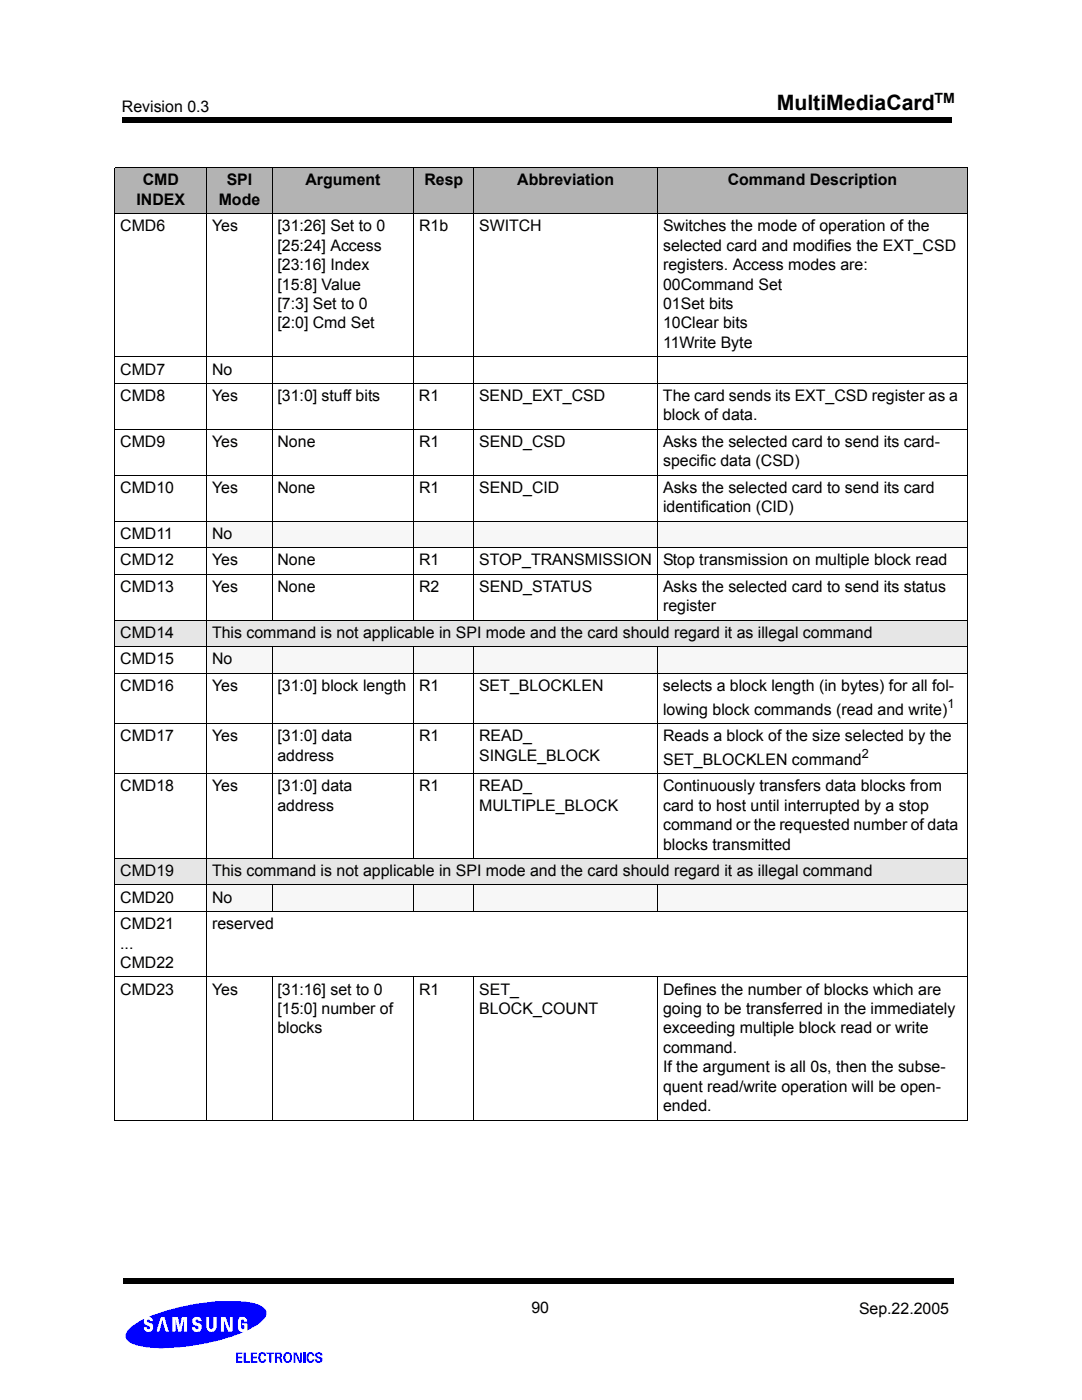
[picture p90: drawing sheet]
<svg xmlns="http://www.w3.org/2000/svg" width="216mm" height="279mm" viewBox="0 0 216 279" stroke-linecap="round" stroke-linejoin="round" font-family="sans-serif">
<defs><g id="words">
<text font-size="4.2" x="155" y="21.9">MultiMediaCard</text>
<g font-size="3.2">
<text x="24.3" y="22.3">Revision 0.3</text>
<text x="27.2" y="40.9">INDEX</text>
<text x="28.5" y="37">CMD</text>
<text x="43.6" y="40.9">Mode</text>
<text x="45.2" y="37">SPI</text>
<text x="61" y="37">Argument</text>
<text x="84.7" y="37">Resp</text>
<text x="103.2" y="37">Abbreviation</text>
<text x="145.2" y="37">Command Description</text>
<text x="24" y="46.2">CMD6</text>
<text x="42.3" y="46.2">Yes</text>
<text x="55.4" y="46.2">[31:26] Set to 0</text>
<text x="83.6" y="46.2">R1b</text>
<text x="95.6" y="46.2">SWITCH</text>
<text x="132.3" y="46.2">Switches the mo</text>
<text x="155.6" y="46.2">de of operation of the</text>
<text x="55.4" y="50">[25:24] Access</text>
<text x="55.4" y="53.9">[23:16] Index</text>
<text x="132.3" y="50">selected card and modifies the EXT_CSD</text>
<text x="132.3" y="53.9">registers. Access modes are:</text>
<text x="55.4" y="57.8">[15:8] Value</text>
<text x="132.3" y="57.8">00Command Set</text>
<text x="55.4" y="61.7">[7:3] Set to 0</text>
<text x="55.4" y="65.6">[2:0] Cmd Set</text>
<text x="132.3" y="61.7">01Set bits</text>
<text x="132.3" y="65.6">10Clear bits</text>
<text x="132.3" y="69.4">11Write Byte</text>
<text x="24" y="74.7">CMD7</text>
<text x="42.3" y="74.7">No</text>
<text x="24" y="80">CMD8</text>
<text x="42.3" y="80">Yes</text>
<text x="55.4" y="80">[31:0] stuff bits</text>
<text x="83.6" y="80">R1</text>
<text x="95.6" y="80">SEND_EXT_CSD</text>
<text x="132.3" y="80">The card sends its EXT_CSD register as a</text>
<text x="132.3" y="83.9">block of data.</text>
<text x="24" y="89.2">CMD9</text>
<text x="42.3" y="89.2">Yes</text>
<text x="55.4" y="89.2">None</text>
<text x="83.6" y="89.2">R1</text>
<text x="95.6" y="89.2">SEND_CSD</text>
<text x="132.3" y="89.2">Asks the selected card to send its card-</text>
<text x="132.3" y="93.1">specific data (CSD)</text>
<text x="24" y="98.4">CMD10</text>
<text x="42.3" y="98.4">Yes</text>
<text x="55.4" y="98.4">None</text>
<text x="83.6" y="98.4">R1</text>
<text x="95.6" y="98.4">SEND_CID</text>
<text x="132.3" y="98.4">Asks the selected card to send its card</text>
<text x="24" y="107.5">CMD11</text>
<text x="42.3" y="107.5">No</text>
<text x="132.3" y="102.3">identification (CID)</text>
<text x="24" y="112.8">CMD12</text>
<text x="42.3" y="112.8">Yes</text>
<text x="55.4" y="112.8">None</text>
<text x="83.6" y="112.8">R1</text>
<text x="95.6" y="112.8">STOP_TRANSMISSION Stop transmission on multiple block read</text>
<text x="24" y="118.1">CMD13</text>
<text x="42.3" y="118.1">Yes</text>
<text x="55.4" y="118.1">None</text>
<text x="83.6" y="118.1">R2</text>
<text x="95.6" y="118.1">SEND_STATUS</text>
<text x="132.3" y="118.1">Asks the selected card to send its status</text>
<text x="132.3" y="122">register</text>
<text x="24" y="127.3">CMD14</text>
<text x="42.3" y="127.3">This command is not applicable in SPI mode a</text>
<text x="107.5" y="127.3">nd the card should regard it as illegal command</text>
<text x="24" y="137.9">CMD16</text>
<text x="24" y="132.6">CMD15</text>
<text x="42.3" y="137.9">Yes</text>
<text x="42.3" y="132.6">No</text>
<text x="55.4" y="137.9">[31:0] block length</text>
<text x="83.6" y="137.9">R1</text>
<text x="95.6" y="137.9">SET_BLOCKLEN</text>
<text x="132.3" y="137.9">selec</text>
<text x="139.7" y="137.9">ts a block length (in bytes) for all fol-</text>
<text x="132.3" y="142.6">lowing block commands (read and write)</text>
<text x="24" y="147.9">CMD17</text>
<text x="42.3" y="147.9">Yes</text>
<text x="55.4" y="147.9">[31:0] data</text>
<text x="83.6" y="147.9">R1</text>
<text x="95.6" y="147.9">READ_</text>
<text x="132.3" y="147.9">Reads a block of the size selected by the</text>
<text x="55.4" y="151.8">address</text>
<text x="95.6" y="151.8">SINGLE_BLOCK</text>
<text x="132.3" y="152.6">SET_BLOCKLEN command</text>
<text x="24" y="157.9">CMD18</text>
<text x="42.3" y="157.9">Yes</text>
<text x="55.4" y="157.9">[31:0] data</text>
<text x="55.4" y="161.8">address</text>
<text x="83.6" y="157.9">R1</text>
<text x="95.6" y="161.8">MULTIPLE_BLOCK</text>
<text x="95.6" y="157.9">READ_</text>
<text x="132.3" y="157.9">Continuously transfers data blocks from</text>
<text x="132.3" y="161.8">card to host until interrupted by a stop</text>
<text x="132.3" y="165.7">command or the requested number of data</text>
<text x="132.3" y="169.6">blocks transmitted</text>
<text x="24" y="174.9">CMD19</text>
<text x="42.3" y="174.9">This command is not applicable in SPI mode a</text>
<text x="107.5" y="174.9">nd the card should regard it as illegal command</text>
<text x="24" y="185.4">CMD21</text>
<text x="24" y="180.1">CMD20</text>
<text x="42.3" y="185.4">reserved</text>
<text x="42.3" y="180.1">No</text>
<text x="24" y="189.3">...</text>
<text x="24" y="193.2">CMD22</text>
<text x="24" y="198.5">CMD23</text>
<text x="42.3" y="198.5">Yes</text>
<text x="55.4" y="198.5">[31:16] set to 0</text>
<text x="55.4" y="202.4">[15:0] number of</text>
<text x="83.6" y="198.5">R1</text>
<text x="95.6" y="202.4">BLOCK_COUNT</text>
<text x="95.6" y="198.5">SET_</text>
<text x="132.3" y="202.4">going to be transferred in the immediately</text>
<text x="132.3" y="198.5">Defines the number</text>
<text x="160.8" y="198.5">of blocks which are</text>
<text x="55.4" y="206.2">blocks</text>
<text x="132.3" y="206.2">exceeding multiple block read or write</text>
<text x="132.3" y="210.1">command.</text>
<text x="132.3" y="214">If the argument is all 0s, then the subse-</text>
<text x="132.3" y="217.9">quent read/write operation will be open-</text>
<text x="132.3" y="221.8">ended.</text>
<text x="106" y="262">90</text>
<text x="171.4" y="262.2">Sep.22.2005</text>
</g>
<text font-size="2.8" x="186.5" y="20.5">TM</text>
<g font-size="2.5">
<text x="189" y="141.3">1</text>
<text x="172" y="151.4">2</text>
</g>
</g></defs>
<g fill="#00f">
<path d="M25.9 265.1a1.68 1.68 0 0 0-.8 1.7 1.68 1.68 0 0 0 1.3 1.4 19.2 19.2 0 0 0 8.6 .7l3.4-.3 3-.5 4.4-1.2 2.9-1.1h-.6l-.3-.1-.3-.5v-1.8l.2-.4 .3-.2h.8l.5 .6v.3h-.6l-.2-.4-.3 .1-.1 1.6 .2 .3 .4-.1v-.7h-.4v-.4h1.1v1.4l.8-.5a5.1 5.1 0 0 0 2.9-2.7 2.17 2.17 0 0 0-2-2.1l-1.6-.4-2-.1h-3.6a45.4 45.4 0 0 0-14.2 3.1 .77 .77 0 0 1 .8 .9h-.6a.31 .31 0 0 0-.3-.4 .31 .31 0 0 0-.3 .4 .31 .31 0 0 0 .4 .3 .98 .98 0 0 1 .9 1 .98 .98 0 0 1-1.1 .9 .98 .98 0 0 1-.9-1h.7l.2 .4 .3-.1a.4 .4 0 0 0 0-.5 .4 .4 0 0 0-.4-.2 .78 .78 0 0 1-.7-.6l.1-.7-.9 .5zM32.1 262.8h.7l.9 2.9h-.7l-.6-2.3-.6 2.3h-.6zM34.4 262.8h1.1l.4 2 .4-2h1v2.9h-.6v-2.4l-.5 2.4h-.7l-.5-2.4v2.4h-.6zM38.5 263.1a.96 .96 0 0 1 1.1-.3 .96 .96 0 0 1 .6 .9h-.6a.3 .3 0 0 0-.2-.3 .3 .3 0 0 0-.3 .1h-.1a.68 .68 0 0 0 .8 .6 .97 .97 0 0 1-.1 1.7 .97 .97 0 0 1-1.4-.9h.6l.3 .4 .3-.1a.27 .27 0 0 0 .2-.3 .27 .27 0 0 0-.2-.2 1.01 1.01 0 0 1-1-.5 1.01 1.01 0 0 1 0-1.1zM41.1 262.8h.7v2.1a.43 .43 0 0 0 .4 .4 .43 .43 0 0 0 .4-.5v-2h.6v1.9a1.02 1.02 0 0 1-1 1.1 1.02 1.02 0 0 1-1.1-1.1zM44.1 262.8h.9l.8 2.2v-2.2h.6v2.9h-.9l-.8-2.2v2.2h-.6zM47.1 269.9h1.2v.3h-.8v.5h.8v.4h-.8v.5h.8v.3h-1.2z" fill-rule="evenodd"/>
<path d="M48.6 269.9h.4v1.7h.9v.3h-1.3z" fill-rule="evenodd"/>
<path d="M50.1 269.9h1.2v.3h-.8v.5h.7v.4h-.7v.5h.9v.3h-1.3z" fill-rule="evenodd"/>
<path d="M51.8 270a.77 .77 0 0 1 .8-.1 .77 .77 0 0 1 .5 .7h-.4a.33 .33 0 0 0-.4-.4 .33 .33 0 0 0-.3 .4v.5a.38 .38 0 0 0 .2 .6 .38 .38 0 0 0 .5-.3v-.1h.4a.78 .78 0 0 1-.8 .7 .78 .78 0 0 1-.7-.9v-.6z" fill-rule="evenodd"/>
<path d="M53.2 269.9h1.5v.3h-.6v1.7h-.4v-1.7h-.5z" fill-rule="evenodd"/>
<path d="M54.9 269.9h1l.3 .3 .1 .4-.1 .2-.3 .1 .3 .2 .2 .8h-.5l-.2-.8h-.4v.8h-.4zM55.3 270.2v.6h.3a.29 .29 0 0 0 .3-.3 .29 .29 0 0 0-.2-.3z" fill-rule="evenodd"/>
<path d="M56.7 270.2a.96 .96 0 0 1 1.3-.1 .96 .96 0 0 1 .2 1.2 .92 .92 0 0 1-1.2 .7 .92 .92 0 0 1-.5-1.3zM57.2 270.2a.84 .84 0 0 0-.3 .9 .84 .84 0 0 0 .6 .6l.3-.4 .1-.6-.2-.5z" fill-rule="evenodd"/>
<path d="M58.5 269.9h.7l.7 1.6v-1.6h.3v2h-.5l-.8-1.7v1.7h-.4z" fill-rule="evenodd"/>
</g>
<path d="M60.7 269.9v2" fill="none" stroke="#00f" stroke-width=".4"/>
<g fill="#00f">
<path d="M61.4 270a.77 .77 0 0 1 .9-.1 .77 .77 0 0 1 .4 .7h-.4a.38 .38 0 0 0-.4-.4 .38 .38 0 0 0-.3 .5v.4a.38 .38 0 0 0 .2 .6 .38 .38 0 0 0 .5-.4h.4a.8 .8 0 0 1-.8 .7 .8 .8 0 0 1-.7-.9v-.8z" fill-rule="evenodd"/>
<path d="M63 270.1a.74 .74 0 0 1 .8-.2 .74 .74 0 0 1 .5 .6h-.4l-.1-.3h-.3l-.2 .2 .2 .3a.68 .68 0 0 1 .9 .7 .68 .68 0 0 1-1 .6l-.4-.1-.2-.6h.5v.3l.2 .1 .4-.2a.66 .66 0 0 0-.7-.5l-.3-.3z" fill-rule="evenodd"/>
</g>
<path d="M24.5 23.5h165.5v1.1h-165.5zM24.5 255.2h165.8v1h-165.8z" fill="#000"/>
<g fill="#fff">
<path d="M25.8 42.9l164.3 .1z"/>
<path d="M25.8 45.4l164.3 .1z"/>
<path d="M25.8 48h164.3z"/>
<path d="M25.8 54.8h164.3z"/>
<path d="M25.8 57.3h164.3z"/>
<path d="M25.8 59.8h164.3z"/>
<path d="M25.8 66.6h164.3z"/>
<path d="M25.8 69.1l164.3 .1z"/>
<path d="M25.8 71.6l164.3 .1z"/>
<path d="M25.8 78.4l164.3 .1z"/>
<path d="M25.8 80.9l164.3 .1z"/>
<path d="M25.8 83.5h164.3z"/>
<path d="M25.8 90.3h164.3z"/>
<path d="M25.8 92.8h164.3z"/>
<path d="M25.8 95.3h164.3z"/>
<path d="M25.8 102.1h164.3z"/>
<path d="M25.8 104.6h164.3z"/>
<path d="M25.8 107.1l164.3 .1z"/>
<path d="M25.8 113.9l164.3 .1z"/>
<path d="M25.8 116.5h164.3z"/>
<path d="M25.8 119h164.3z"/>
<path d="M25.8 125.8h164.3z"/>
<path d="M25.8 128.3h164.3z"/>
<path d="M25.8 130.8l164.3 .1z"/>
<path d="M25.8 137.6h164.3z"/>
<path d="M25.8 140.1l164.3 .1z"/>
<path d="M25.8 142.6l164.3 .1z"/>
<path d="M25.8 149.4l164.3 .1z"/>
<path d="M25.8 152h164.3z"/>
<path d="M25.8 154.5h164.3z"/>
<path d="M25.8 161.3h164.3z"/>
<path d="M25.8 163.8h164.3z"/>
<path d="M25.8 166.3h164.3z"/>
<path d="M25.8 173.1h164.3z"/>
<path d="M25.8 175.6l164.3 .1z"/>
<path d="M25.8 178.1l164.3 .1z"/>
<path d="M25.8 184.9l164.3 .1z"/>
<path d="M25.8 187.5h164.3z"/>
<path d="M25.8 190h164.3z"/>
<path d="M25.8 196.8h164.3z"/>
<path d="M25.8 199.3h164.3z"/>
<path d="M25.8 201.8h164.3z"/>
<path d="M25.8 208.6h164.3z"/>
<path d="M25.8 211.1l164.3 .1z"/>
<path d="M25.8 213.6l164.3 .1z"/>
<path d="M25.8 220.4l164.3 .1z"/>
<path d="M25.8 222.9l164.3 .1z"/>
<path d="M25.8 225.5h164.3z"/>
<path d="M25.8 232.3h164.3z"/>
<path d="M25.8 234.8h164.3z"/>
<path d="M25.8 237.3l164.3 .1z"/>
<path d="M25.8 244.1l164.3 .1z"/>
<path d="M25.8 246.6l164.3 .1z"/>
<path d="M25.8 249.2h164.3z"/>
<path d="M81.3 32.2v219z"/>
<path d="M82.8 32.2l.1 219z"/>
<path d="M84.5 32.2v219z"/>
<path d="M86.1 32.2v219z"/>
<path d="M87.7 32.2v219z"/>
<path d="M89.3 32.2v219z"/>
<path d="M90.8 32.2l.1 219z"/>
<path d="M92.5 32.2v219z"/>
<path d="M94.1 32.2v219z"/>
<path d="M95.7 32.2v219z"/>
<path d="M97.3 32.2v219z"/>
<path d="M98.8 32.2l.1 219z"/>
<path d="M100.5 32.2v219z"/>
<path d="M102.1 32.2v219z"/>
<path d="M103.7 32.2v219z"/>
<path d="M105.3 32.2v219z"/>
<path d="M106.9 32.2v219z"/>
<path d="M108.5 32.2v219z"/>
<path d="M110.1 32.2v219z"/>
<path d="M111.7 32.2v219z"/>
<path d="M113.3 32.2v219z"/>
<path d="M114.9 32.2v219z"/>
<path d="M116.5 32.2v219z"/>
<path d="M118.1 32.2v219z"/>
<path d="M119.7 32.2v219z"/>
<path d="M121.3 32.2v219z"/>
<path d="M122.9 32.2v219z"/>
<path d="M124.5 32.2v219z"/>
<path d="M126.1 32.2v219z"/>
<path d="M127.7 32.2v219z"/>
<path d="M129.3 32.2v219z"/>
<path d="M130.9 32.2v219z"/>
<path d="M132.5 32.2v219z"/>
<path d="M134.1 32.2v219z"/>
<path d="M135.7 32.2v219z"/>
<path d="M137.3 32.2v219z"/>
<path d="M138.9 32.2v219z"/>
<path d="M140.5 32.2v219z"/>
<path d="M142.1 32.2v219z"/>
<path d="M143.7 32.2v219z"/>
<path d="M145.3 32.2v219z"/>
<path d="M146.9 32.2v219z"/>
<path d="M148.5 32.2v219z"/>
<path d="M150.1 32.2v219z"/>
<path d="M151.7 32.2v219z"/>
<path d="M153.3 32.2v219z"/>
<path d="M154.9 32.2v219z"/>
<path d="M156.5 32.2v219z"/>
<path d="M158.1 32.2v219z"/>
<path d="M159.7 32.2v219z"/>
<path d="M161.3 32.2v219z"/>
<path d="M162.9 32.2v219z"/>
<path d="M164.5 32.2v219z"/>
<path d="M166.1 32.2v219z"/>
<path d="M167.7 32.2v219z"/>
<path d="M169.3 32.2v219z"/>
<path d="M170.9 32.2v219z"/>
<path d="M172.5 32.2v219z"/>
<path d="M174.1 32.2v219z"/>
<path d="M175.7 32.2v219z"/>
<path d="M177.3 32.2v219z"/>
<path d="M178.9 32.2v219z"/>
<path d="M180.5 32.2v219z"/>
<path d="M182.1 32.2v219z"/>
<path d="M183.7 32.2v219z"/>
<path d="M185.3 32.2v219z"/>
<path d="M186.9 32.2v219z"/>
<path d="M188.5 28.4v222.8z"/>
<path d="M190.1 32.2v219z"/>
<path d="M30 32.2l.1 219z"/>
<path d="M31.6 32.2l.1 219z"/>
<path d="M33.2 32.2l.1 219z"/>
<path d="M34.8 32.2l.1 219z"/>
<path d="M36.4 32.2l.1 219z"/>
<path d="M38 32.2l.1 219z"/>
<path d="M39.6 32.2l.1 219z"/>
<path d="M41.2 32.2l.1 219z"/>
<path d="M42.8 32.2l.1 219z"/>
<path d="M44.4 32.2l.1 219z"/>
<path d="M46 32.2l.1 219z"/>
<path d="M47.6 32.2l.1 219z"/>
<path d="M49.2 32.2l.1 219z"/>
<path d="M50.8 28.2l.1 223z"/>
<path d="M52.4 32.2l.1 219z"/>
<path d="M54 32.2l.1 219z"/>
<path d="M55.6 32.2l.1 219z"/>
<path d="M57.3 32.2v219z"/>
<path d="M58.8 32.2l.1 219z"/>
<path d="M60.5 32.2v219z"/>
<path d="M62 32.2l.1 219z"/>
<path d="M63.6 32.2l.1 219z"/>
<path d="M65.3 32.2v219z"/>
<path d="M66.8 32.2l.1 219z"/>
<path d="M68.5 32.2v219z"/>
<path d="M70 32.2l.1 219z"/>
<path d="M71.6 32.2l.1 219z"/>
<path d="M73.2 32.2l.1 219z"/>
<path d="M74.8 32.2l.1 219z"/>
<path d="M76.5 32.2v219z"/>
<path d="M78 32.2l.1 219z"/>
<path d="M79.7 32.2v219z"/>
</g>
<g fill="#b3b3b3">
<path d="M22.9 33.5h18.4v9.1h-18.4z"/>
<path d="M41.3 33.5h13v9.1h-13z"/>
<path d="M54.3 33.5h28.3v9.1h-28.3z"/>
<path d="M82.6 33.5h12v9.1h-12z"/>
<path d="M94.6 33.5h36.7v9.1h-36.7z"/>
<path d="M131.3 33.5h61.7v9.1h-61.7z"/>
</g>
<g fill="#f7f7f7">
<path d="M41.3 104h13v5.3h-13z"/>
<path d="M54.3 104h138.7v5.3h-138.7z"/>
</g>
<g fill="#e6e6e6">
<path d="M22.9 123.8h18.4v5.3h-18.4z"/>
<path d="M41.3 123.8h151.7v5.3h-151.7z"/>
</g>
<g fill="#f7f7f7">
<path d="M41.3 129.1h13v5.2h-13z"/>
<path d="M54.3 129.1h138.7v5.2h-138.7z"/>
</g>
<g fill="#e6e6e6">
<path d="M22.9 171.3h18.4v5.3h-18.4z"/>
<path d="M41.3 171.3h151.7v5.3h-151.7z"/>
</g>
<g fill="#f7f7f7">
<path d="M41.3 176.6h13v5.3h-13z"/>
<path d="M54.3 176.6h138.7v5.3h-138.7z"/>
</g>
<g fill="none" stroke="#000" stroke-width=".2">
<path d="M22.9 33.5h170.1M22.9 33.5v9M41.3 33.4v190.2M54.3 33.4v90.5M82.6 33.4v90.5M94.6 33.4v9.3M131.3 33.4v90.5M193 33.5v9.1M22.8 42.6h170.3M22.9 42.7v139.1M94.6 42.6v81.3M193 42.7v139.1"/>
<path d="M22.8 71.2h170.3M22.8 76.5h170.3M22.8 85.7h170.3M22.8 94.8h170.3M22.8 104h170.3M22.8 109.3h170.3M22.8 114.6h170.3M22.8 123.8h170.3M22.8 129.1h170.3M22.8 134.3h170.3M54.3 129v42.4M82.6 129v42.4"/>
<path d="M94.6 129v42.4M131.3 129v42.4M22.8 144.4h170.3M22.8 154.4h170.3M22.8 171.3h170.3M22.8 176.6h170.3M54.3 176.5v5.5M82.6 176.5v5.5M94.6 176.5v5.5M131.3 176.5v5.5M22.8 181.9h170.3M22.8 195h170.3"/>
<path d="M22.9 195.1v28.4M22.9 182v12.9M54.3 194.9v28.7M82.6 194.9v28.7M94.6 194.9v28.7M131.3 194.9v28.7M193 195.1v28.4M193 182v12.9M22.8 223.5h170.3"/>
</g>
<use href="#words"/>
</svg>
